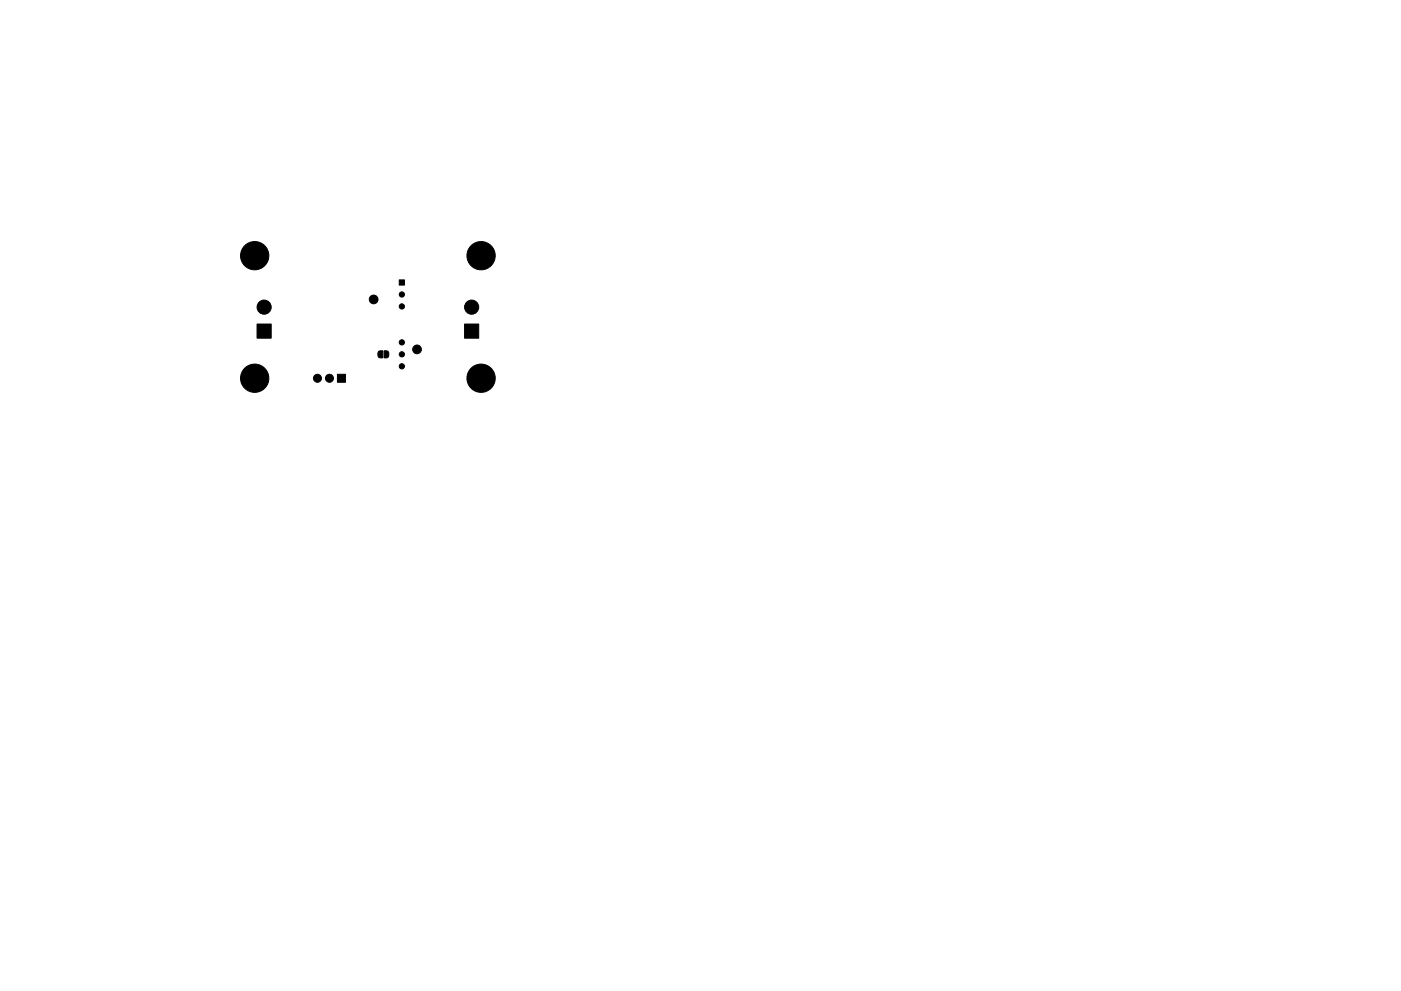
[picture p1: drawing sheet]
<svg xmlns="http://www.w3.org/2000/svg" width="297mm" height="210mm" viewBox="0 0 297 210" stroke-linecap="round" stroke-linejoin="round" font-family="sans-serif">
<g fill="#000" stroke="#000" stroke-width=".21">
<path d="M84.6 59.4h1.2v1.1h-1.2zM54.5 68.7h3v3h-3zM71.5 79.4h1.7v1.7h-1.7zM80.3 74.5l.8-.1v1.5h-.5l-.4-.2-.1-.8zM81.4 74.4h.6l.4 .3v.9l-.3 .3h-.7zM98.5 68.7h3v3h-3z"/>
<circle cx="54" cy="54.2" r="3"/>
<circle cx="102" cy="54.2" r="3"/>
<circle cx="56" cy="65.2" r="1.5"/>
<circle cx="79.2" cy="63.5" r=".92"/>
<circle cx="85.2" cy="62.5" r=".55"/>
<circle cx="85.2" cy="72.6" r=".55"/>
<circle cx="85.2" cy="65" r=".55"/>
<circle cx="85.2" cy="75.2" r=".55"/>
<circle cx="85.2" cy="77.7" r=".55"/>
<circle cx="88.4" cy="74.1" r=".92"/>
<circle cx="100" cy="65.2" r="1.5"/>
<circle cx="54" cy="80.2" r="3"/>
<circle cx="67.3" cy="80.3" r=".85"/>
<circle cx="69.8" cy="80.3" r=".85"/>
<circle cx="102" cy="80.2" r="3"/>
</g>
</svg>
